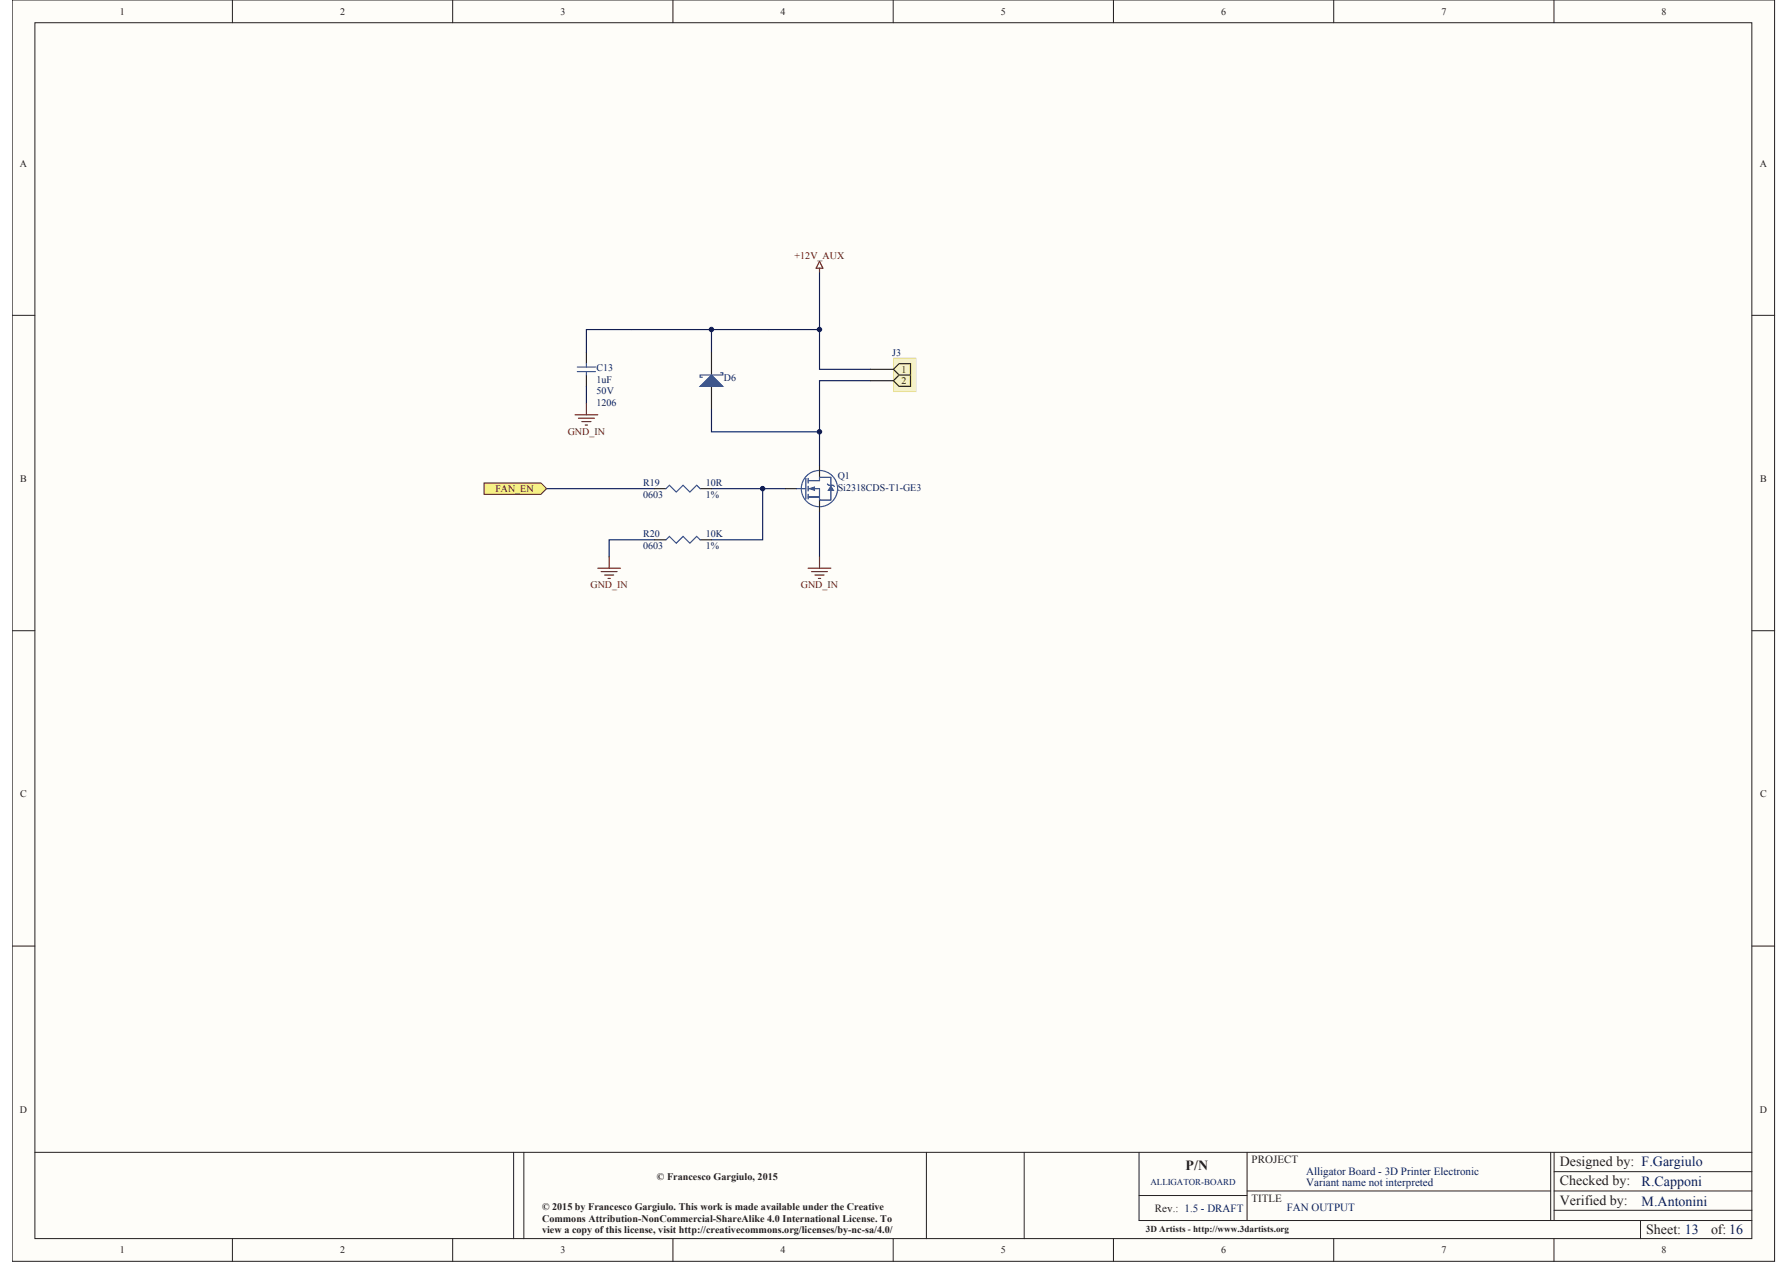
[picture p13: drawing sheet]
<svg xmlns="http://www.w3.org/2000/svg" width="297mm" height="210mm" viewBox="0 0 297 210" stroke-linecap="round" stroke-linejoin="round" font-family="sans-serif">
<defs><g id="words">
<g font-size="2.3" fill="#231f20">
<text x="196.9" y="194.4">P/N</text>
<text x="259" y="193.6">Designed by: F.Gargiulo</text>
<text x="259" y="196.8">Checked by:</text>
<text x="259" y="200">Verified by:</text>
<text x="273.3" y="204.9">Sheet: 13</text>
<text x="284.1" y="204.9">of: 16</text>
</g>
<g font-size="2.3" fill="#0c1c5b">
<text x="272.6" y="197">R.Capponi</text>
<text x="272.6" y="200.2">M.Antonini</text>
</g>
<g font-size="1.8" fill="#231f20">
<text x="207.8" y="193.2">PROJECT</text>
<text x="191.8" y="201.3">Rev.: 1.5 - DRAFT</text>
<text x="207.8" y="199.6">TITLE</text>
</g>
<g font-size="1.8" fill="#0c1c5b">
<text x="216.9" y="195.1">Alligator Board - 3D Printer Electronic</text>
<text x="216.9" y="197">Variant name not interpreted</text>
<text x="213.7" y="201.1">FAN OUTPUT</text>
</g>
<g font-size="1.7" fill="#231f20">
<text x="19.9" y="2.4">1</text>
<text x="56.5" y="2.4">2</text>
<text x="93" y="2.4">3</text>
<text x="129.6" y="2.4">4</text>
<text x="166.2" y="2.4">5</text>
<text x="202.8" y="2.4">6</text>
<text x="239.3" y="2.4">7</text>
<text x="275.9" y="2.4">8</text>
<text x="3.3" y="27.7">A</text>
<text x="292.2" y="27.7">A</text>
<text x="149.7" y="61.9">1</text>
<text x="149.7" y="63.8">2</text>
<text x="3.4" y="80">B</text>
<text x="292.2" y="80">B</text>
<text x="3.4" y="132.4">C</text>
<text x="292.2" y="132.4">C</text>
<text x="3.3" y="184.8">D</text>
<text x="292.2" y="184.8">D</text>
<text x="109.1" y="195.9">© Francesco Gargiulo, 2015</text>
<text x="90" y="201">© 2015 by Francesco Gargiulo. This work is made available under the Creative</text>
<text x="90" y="202.9">Commons Attribution-NonCommercial-ShareAlike 4.0 International License. To</text>
<text x="19.9" y="208.1">1</text>
<text x="56.5" y="208.1">2</text>
<text x="90" y="204.7">view a copy of this license, visit http://creativecommons.org/licenses/by-nc-sa/4.0/</text>
<text x="93" y="208.1">3</text>
<text x="129.6" y="208.1">4</text>
<text x="166.2" y="208.1">5</text>
<text x="202.8" y="208.1">6</text>
<text x="239.3" y="208.1">7</text>
<text x="275.9" y="208.1">8</text>
</g>
<g font-size="1.7" fill="#6d0c0e">
<text x="131.9" y="43">+12V_AUX</text>
<text x="94.3" y="72.2">GND_IN</text>
<text x="82.3" y="81.7">FAN_EN</text>
<text x="98" y="97.7">GND_IN</text>
<text x="133" y="97.7">GND_IN</text>
</g>
<g font-size="1.7" fill="#0c1c5b">
<text x="148.2" y="59">J3</text>
<text x="99.1" y="63.6">1uF</text>
<text x="99.1" y="65.5">50V</text>
<text x="99.1" y="61.7">C13</text>
<text x="120.2" y="63.2">D6</text>
<text x="99.1" y="67.3">1206</text>
<text x="106.8" y="82.6">0603</text>
<text x="106.8" y="80.7">R19</text>
<text x="117.2" y="80.7">10R</text>
<text x="117.2" y="82.6">1%</text>
<text x="139.1" y="79.6">Q1</text>
<text x="139.1" y="81.5">Si2318CDS-T1-GE3</text>
<text x="106.8" y="89.2">R20</text>
<text x="117.2" y="89.2">10K</text>
<text x="106.8" y="91.1">0603</text>
<text x="117.2" y="91.1">1%</text>
</g>
<text font-size="1.5" fill="#0c1c5b" x="191" y="196.8">ALLIGATOR-BOARD</text>
<text font-size="1.5" fill="#231f20" x="190.3" y="204.6">3D Artists - http://www.3dartists.org</text>
</g></defs>
<path d="M2 0h292.6v209.5h-292.6z" fill="#fefdf9"/>
<path d="M2 0h292.6v209.5h-292.6z" fill="none" stroke="#231f20" stroke-width=".17"/>
<path d="M5.8 3.8h285.1v201.9h-285.1z" fill="#fefdf9"/>
<g fill="none" stroke="#231f20" stroke-width=".17">
<path d="M38.6 0v3.8M75.2 0v3.8M111.7 0v3.8M148.3 0v3.8M184.9 0v3.8M221.4 0v3.8M258 0v3.8M5.8 3.8h285.1v201.9h-285.1zM2 52.4h3.8M290.9 52.4h3.8M2 104.7h3.8M290.9 104.7h3.8"/>
<path d="M2 157.1h3.8M290.9 157.1h3.8M5.8 191.4h285.1M85.3 191.4v14.3M87 191.4v14.3M153.8 191.4v14.3M170.1 191.4v14.3M189.1 191.4v11.3h101.8M189.1 198.5h18M207.1 197.8h50.4M207.1 191.4v11.3M257.5 191.4v11.3"/>
<path d="M258 191.4v11.3M258 194.6h32.9M258 197.8h32.9M38.6 205.7v3.8M75.2 205.7v3.8M111.7 205.7v3.8M148.3 205.7v3.8M184.9 205.7v3.8M221.4 205.7v3.8M258 205.7v3.8M258 201h32.9M272.4 202.7v3"/>
</g>
<path d="M118.1 54.7v3.8M127.6 54.7h8.5M136.1 45.3v16h8.5M118.1 67.9v3.8h18M144.6 63.2h-8.5v14.2M90.8 81.1h17.9M108.7 89.6h-7.6v2.9M118.1 81.1h12.3M126.6 81.1v8.5h-8.5M136.1 84.9v7.6" fill="none" stroke="#0c1c5b" stroke-width=".19"/>
<path d="M136.1 43.4l.5 1.1h-1.1zM136.1 44.5v.8" fill="none" stroke="#6d0c0e" stroke-width=".19"/>
<path d="M80.4 80.2h9.4l1 .9-1 1h-9.4z" fill-rule="evenodd" fill="#f6f17e"/>
<path d="M80.4 80.2h9.4l1 .9-1 1h-9.4z" fill="none" stroke="#6d0c0e" stroke-width=".17"/>
<path d="M118.1 58.5v3.8M118.1 64.2v3.7M108.7 89.6h1.9M108.7 81.1h1.9M116.2 89.6h1.9M116.2 81.1h1.9" fill="none" stroke="#231f20" stroke-width=".19"/>
<path d="M110.6 89.6l.5-.5 1.2 1.1 1.1-1.1 1.1 1.1 1.2-1.1 .5 .5M110.6 81.1l.5-.5 1.2 1.1 1.1-1.1 1.1 1.1 1.2-1.1 .5 .5" fill="none" stroke="#2151a3" stroke-width=".19"/>
<path d="M116.2 64.2l1.9-1.9 1.9 1.9z" fill="#2151a3"/>
<path d="M116.2 64.2l1.9-1.9 1.9 1.9zM119.6 61.9h.4v.4h-3.8v.4h.4" fill="none" stroke="#2151a3" stroke-width=".19"/>
<g fill="#2151a3">
<path d="M137.9 81.5h.2v1.5l-.1 .1-.1-.1z"/>
<path d="M137.9 79.2l.2 .1v1.3l-.1 .1-.1-.1z"/>
<path d="M136 79.2h2l.1 .1-.1 .1h-1.9z"/>
</g>
<path d="M136 77.3l.2 .1v1.9l-.1 .1-.1-.1z" fill="#231f20"/>
<path d="M130.4 81.1h1.9" fill="none" stroke="#231f20" stroke-width=".19"/>
<path d="M136 83h.2v1.9l-.1 .1-.1-.1z" fill="#231f20"/>
<g fill="#2151a3">
<path d="M134.1 79.8l2-.1 .1 .1-.1 .1h-1.9z"/>
<path d="M134.1 81.1h2h.1l-.1 .1h-1.9z"/>
<path d="M134.1 82.4h2l.1 .1-.1 .1h-1.9z"/>
<path d="M136 81.1h.2v1.9l-.1 .1-.1-.1z"/>
<path d="M133.7 79.4h.2v3.4l-.1 .1-.1-.1z"/>
<path d="M134.1 79.4h.2v.8l-.1 .1-.1-.1z"/>
<path d="M134.1 80.7l.2 .1v.7l-.1 .1-.1-.1z"/>
<path d="M134.1 82l.2 .1v.7l-.1 .1-.1-.1z"/>
<path d="M132.2 81.1h1.6h.1l-.1 .1h-1.5z"/>
<path d="M134.2 81.1l1.1 .4v-.7l-1.1 .3 1.1-.3v.7z"/>
<path d="M136 79.2l.2 .1-.1 .6-.1-.1z"/>
<path d="M136 83l2-.1 .1 .1-.1 .1h-1.9z"/>
<path d="M138 80.6l-.6 .9h1.1l-.5-.9 .5 .9h-1.1z"/>
<path d="M137.3 80.3l.3 .2h.8l.2 .3-.1 .1-.2-.2h-.8z"/>
</g>
<g fill="#2151a3">
<path d="M134.2 81.1l1.1-.3v.7z"/>
<path d="M138 80.6l.5 .9h-1.1z"/>
</g>
<path d="M134 79.1a2.91 2.91 0 0 1 2-.9v1.5h-1.7l-.1-.3h-.1v.9h.1l.1-.4h1.8l.1-.5h1.7v1.1h-.3l-.2-.2-.1 .1 .2 .3h.4l-.5 .8h.5v1.4h-1.7l-.1-1.8h-.8v-.3l-1 .3-.1-.4h-.1v.8l.1 .1 .1-.4 1 .3v-.3h.7v1.2h-1.7l-.1-.4-.1 .1v.7l.1 .1 .1-.3h1.7v1.5a2.91 2.91 0 0 1-2.2-1.2l.1-.1v-3.4h-.1h-.1v1.7h-.6a2.91 2.91 0 0 1 .9-2zM136.2 78.2a2.92 2.92 0 0 1 2.8 2.9 2.92 2.92 0 0 1-2.8 3v-1h1.8l.1-1.6h.4l-.5-.8h.3l.2 .2 .1-.1-.2-.3h-.3l-.1-1.3h-1.8zM133.1 81.2h.6v1.7a2.9 2.9 0 0 1-.6-1.7z" fill="#fefdf9"/>
<g fill="#2151a3">
<path d="M137.9 81.5h.2v1.5l-.2-.1z"/>
<path d="M137.9 79.4l.2-.1v1.2h-.2z"/>
<path d="M136.2 79.2h1.8l.1 .1-.1 .1h-1.8z"/>
</g>
<g fill="#231f20">
<path d="M136 78.2h.2v1.1l-.1-.1-.1 .1z"/>
<path d="M136 83l.2 .1v1h-.2z"/>
</g>
<g fill="#2151a3">
<path d="M134.3 79.7h1.7l.1 .2h-1.8z"/>
<path d="M134.3 82.4h1.7v.2h-1.7z"/>
<path d="M136 81.1h.2v1.8l-.2 .1z"/>
<path d="M134.1 79.4h.2v.8l-.1 .1-.1-.1z"/>
<path d="M134.1 80.7l.2 .1v.3h-.1l.1 .1v.3l-.1 .1-.1-.1z"/>
<path d="M134.1 82l.2 .1v.7l-.1 .1-.1-.1z"/>
<path d="M133.1 81.1h.8l-.8 .1z"/>
<path d="M134.2 81.1l1.1-.3v.7z"/>
<path d="M136 79.2l.2 .1-.1 .6-.1-.1z"/>
<path d="M136 83l2-.1 .1 .1-.1 .1h-1.9z"/>
<path d="M137.9 80.7l.6 .8h-1.1z"/>
<path d="M137.9 80.7l-.5 .8h1.1l-.5-.8 .5 .8h-1.1z"/>
<path d="M137.3 80.3l.3 .2h.8l.2 .3-.1 .1-.2-.2h-.8z"/>
<path d="M135.3 81.1h.8h.1h-.1l-.1 .1h-.7zM134.3 81.2h.1zM134.3 81.1h.1z"/>
<path d="M133.7 81.2l.2-.1v1.7l-.1 .1h-.1zM133.7 79.4h.2v1.7h-.2z"/>
<path d="M134.2 81.1l1.1-.3v.7zM134.2 81.1l1.1 .4v-.7z"/>
</g>
<path d="M133 81.2h.1a2.92 2.92 0 0 0 2.9 2.9v.1a3.1 3.1 0 0 1-3-3zM136.2 78a3.1 3.1 0 0 1 3 3.1 3.1 3.1 0 0 1-3 3.1v-.1a2.92 2.92 0 0 0 2.8-3 2.92 2.92 0 0 0-2.8-2.9zM133.6 79.2a3.1 3.1 0 0 1 2.4-1.2v.2a2.92 2.92 0 0 0-2.9 2.9h-.1v-.7z" fill="#204fa2"/>
<g fill="#231f20">
<path d="M136 78h.2v.2h-.2z"/>
<path d="M136 84.1h.2v.1h-.2z"/>
</g>
<path d="M133 81.1h.1v.1h-.1z" fill="#2151a3"/>
<path d="M97.4 58.5v1.9M97.4 62.3v1.9" fill="none" stroke="#231f20" stroke-width=".19"/>
<path d="M95.9 61.7h3M95.9 61h3M97.4 60.4v.6M97.4 61.7v.6" fill="none" stroke="#2151a3" stroke-width=".19"/>
<path d="M127.6 54.7h-30.2v3.8M97.4 64.2v2.8" fill="none" stroke="#0c1c5b" stroke-width=".19"/>
<path d="M148.3 59.4h3.8v5.7h-3.8z" fill="#f8f5af"/>
<path d="M148.3 59.4v5.7h3.8v-5.6l-3.8-.1h3.8v5.7h-3.8z" fill="#6d0c0e"/>
<g fill="#231f20">
<path d="M144.5 61.3l3.8-.1 .1 .1-.1 .1h-3.7z"/>
<path d="M144.5 63.2l3.8-.1 .1 .1-.1 .1h-3.7z"/>
</g>
<g fill="#f8f5af">
<path d="M149.9 60.7h.4v1.2h-.4z"/>
<path d="M148.5 61.3l.8-.8h1.8v1.7h-1.8zM149.9 60.7v1.2h.4v-1.2z"/>
</g>
<g fill="#231f20">
<path d="M148.3 61.2l.1 .1-.1 .1-.1-.1h.1z"/>
<path d="M149.2 60.3h2.1v1.9h-2.1v.1l-.9-.8 .1-.2-.1-.1zM148.5 61.3l.8 .9h1.8v-1.7h-1.8z"/>
</g>
<g fill="#f8f5af">
<path d="M149.7 62.6h.7v1.2h-.7z"/>
<path d="M148.5 63.2l.8-.8h1.8v1.7h-1.8zM149.7 62.6v1.2h.7v-1.2z"/>
</g>
<g fill="#231f20">
<path d="M148.3 63.1l.1 .1-.1 .1-.1-.1h.1z"/>
<path d="M149.2 62.3v-.1h2.1v.2h-2.1z"/>
<path d="M149.2 62.3v.1h2.1v-.2v2.1h-2.1l-.9-.9 .1-.2-.1-.1zM148.5 63.2l.8 .9h1.8v-1.7h-1.8z"/>
</g>
<g fill="none" stroke="#6d0c0e" stroke-width=".19">
<path d="M95.5 68.9h3.8M96 69.4h2.7M96.6 70h1.5M97.2 70.6h.4M97.4 67v1.9M99.3 94.4h3.7M99.8 94.9h2.7M100.4 95.5h1.5M101 96.1h.3M101.1 92.5v1.9M134.2 94.4h3.8M134.7 94.9h2.7"/>
<path d="M135.3 95.5h1.5M135.9 96.1h.4M136.1 92.5v1.9"/>
</g>
<circle cx="118.1" cy="54.7" r=".37" fill="#0c1c5b"/>
<circle cx="118.1" cy="54.7" r=".37" fill="none" stroke="#0c1c5b" stroke-width=".17"/>
<circle cx="126.6" cy="81.1" r=".37" fill="#0c1c5b"/>
<circle cx="126.6" cy="81.1" r=".37" fill="none" stroke="#0c1c5b" stroke-width=".17"/>
<circle cx="136.1" cy="71.7" r=".37" fill="#0c1c5b"/>
<circle cx="136.1" cy="71.7" r=".37" fill="none" stroke="#0c1c5b" stroke-width=".17"/>
<circle cx="136.1" cy="54.7" r=".37" fill="#0c1c5b"/>
<circle cx="136.1" cy="54.7" r=".37" fill="none" stroke="#0c1c5b" stroke-width=".17"/>
<use href="#words"/>
</svg>
